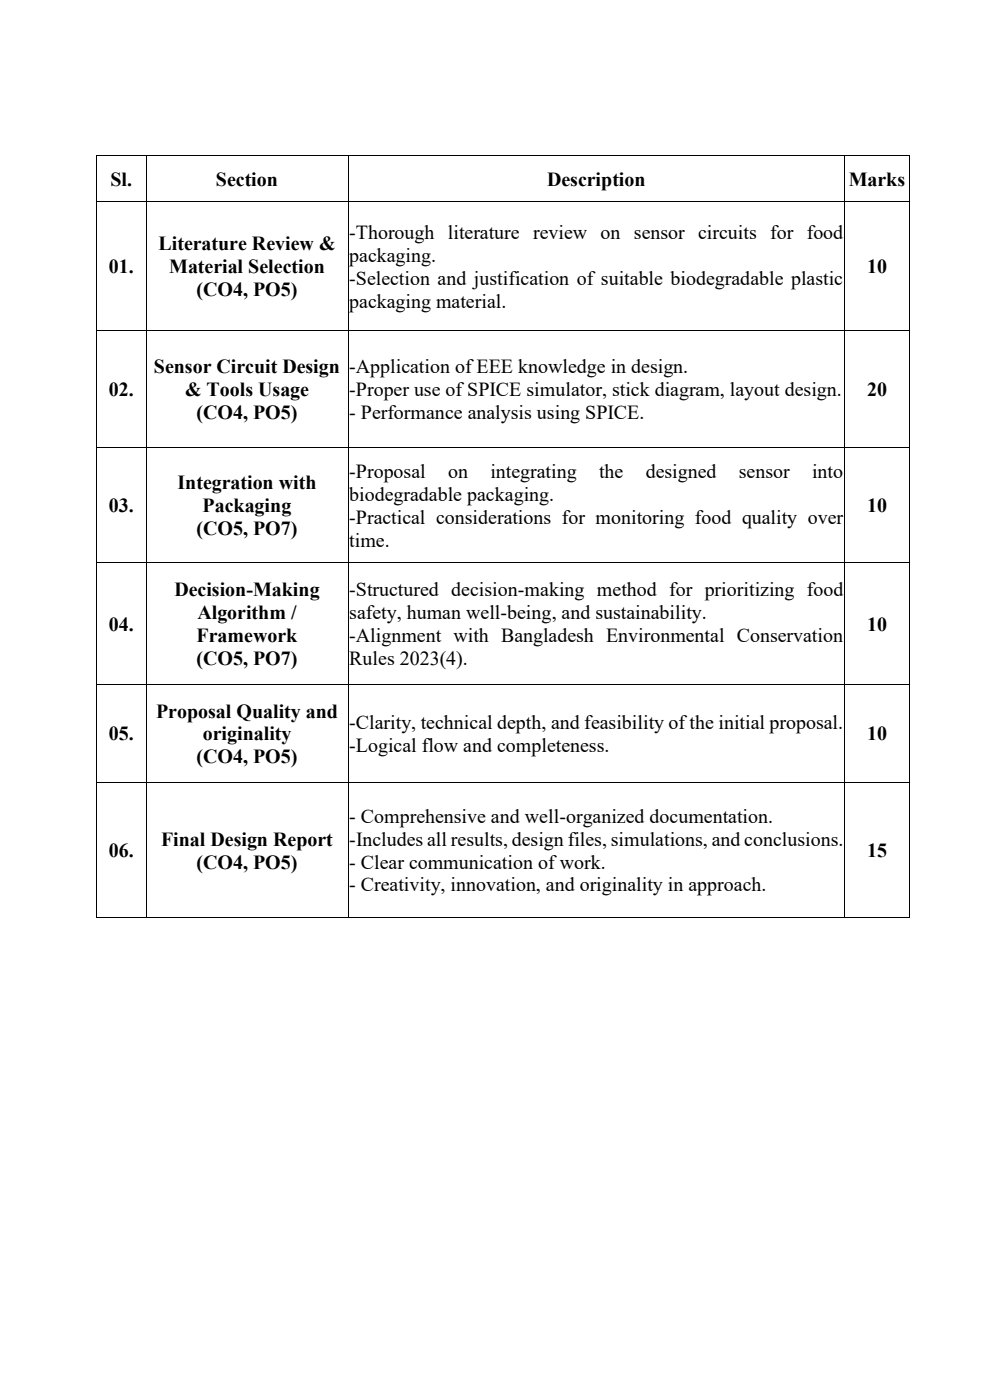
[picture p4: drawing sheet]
<svg xmlns="http://www.w3.org/2000/svg" width="210mm" height="297mm" viewBox="0 0 210 297" stroke-linecap="round" stroke-linejoin="round" font-family="sans-serif">
<defs><g id="words">
<g font-size="4.2">
<text x="23.4" y="39.4">Sl.</text>
<text x="45.8" y="39.4">Section</text>
<text x="116.1" y="39.4">Description</text>
<text x="180" y="39.4">Marks</text>
<text x="33.6" y="53.2">Literature Review &amp;</text>
<text x="74.1" y="50.7">-Thorough literature review on sensor circuits for food</text>
<text x="23.1" y="58">01.</text>
<text x="35.9" y="58">Material Selection</text>
<text x="74.1" y="55.6">packaging.</text>
<text x="183.9" y="58">10</text>
<text x="41.7" y="62.9">(CO4, PO5)</text>
<text x="74.1" y="60.5">-Selection and justification of suitable biodegradable plastic</text>
<text x="74.1" y="65.3">packaging material.</text>
<text x="32.6" y="79.2">Sensor Circuit Design</text>
<text x="74.1" y="79.2">-Application of EEE knowledge in design.</text>
<text x="23.1" y="84.1">02.</text>
<text x="39.3" y="84.1">&amp; Tools Usage</text>
<text x="41.7" y="89">(CO4, PO5)</text>
<text x="74.1" y="84.1">-Proper use of SPICE simulator, stick diagram, layout design.</text>
<text x="74.1" y="89">- Performance analysis using SPICE.</text>
<text x="183.9" y="84.1">20</text>
<text x="74.1" y="101.4">-Proposal</text>
<text x="95" y="101.4">on</text>
<text x="104" y="101.4">integrating</text>
<text x="127.1" y="101.4">the</text>
<text x="137" y="101.4">designed</text>
<text x="156.7" y="101.4">sensor</text>
<text x="172.3" y="101.4">into</text>
<text x="37.6" y="103.9">Integration with</text>
<text x="74.1" y="106.3">biodegradable packaging.</text>
<text x="23.1" y="108.7">03.</text>
<text x="41.7" y="113.6">(CO5, PO7)</text>
<text x="43" y="108.7">Packaging</text>
<text x="74.1" y="111.2">-Practical considerations for monitoring food quality over</text>
<text x="183.9" y="108.7">10</text>
<text x="74.1" y="116.1">time.</text>
<text x="37" y="126.6">Decision-Making</text>
<text x="41.9" y="131.5">Algorithm /</text>
<text x="74.1" y="126.6">-Structured decision-making method for prioritizing food</text>
<text x="74.1" y="131.5">safety, human well-being, and sustainability.</text>
<text x="23.1" y="133.9">04.</text>
<text x="41.7" y="136.4">Framework</text>
<text x="74.1" y="136.4">-Alignment with Bangladesh Environmental Conservation</text>
<text x="183.9" y="133.9">10</text>
<text x="41.7" y="141.2">(CO5, PO7)</text>
<text x="74.1" y="141.2">Rules 2023(4).</text>
<text x="33.1" y="152.3">Proposal Quality and</text>
<text x="74.1" y="154.8">-Clarity, technical depth, and feasibility of the initial proposal.</text>
<text x="23.1" y="157.2">05.</text>
<text x="43" y="157.2">originality</text>
<text x="74.1" y="159.7">-Logical flow and completeness.</text>
<text x="183.9" y="157.2">10</text>
<text x="41.7" y="162.1">(CO4, PO5)</text>
<text x="34.2" y="179.5">Final Design Report</text>
<text x="74.1" y="174.6">- Comprehensive and well-organized documentation.</text>
<text x="74.1" y="179.5">-Includes all results, design files, simulations, and conclusions.</text>
<text x="23.1" y="181.9">06.</text>
<text x="41.7" y="184.4">(CO4, PO5)</text>
<text x="74.1" y="184.4">- Clear communication of work.</text>
<text x="183.9" y="181.9">15</text>
<text x="74.1" y="189.3">- Creativity, innovation, and originality in approach.</text>
</g>
</g></defs>
<g fill="#000">
<path d="M20.4 32.9h.2v.4h-.2z" fill-rule="evenodd"/>
<path d="M20.4 32.9h.2v.2h-.2z" fill-rule="evenodd"/>
<path d="M30.9 33.1h.2v.2h-.2z" fill-rule="evenodd"/>
<path d="M30.9 32.9h.2v.2h-.2z" fill-rule="evenodd"/>
<path d="M73.8 33.1h.1v.2h-.1z" fill-rule="evenodd"/>
<path d="M73.8 32.9h.1v.2h-.1z" fill-rule="evenodd"/>
<path d="M179.1 33.1h.2v.2h-.2z" fill-rule="evenodd"/>
<path d="M179.1 32.9h.2v.2h-.2z" fill-rule="evenodd"/>
<path d="M192.8 32.9h.2v.4h-.2z" fill-rule="evenodd"/>
<path d="M192.8 32.9h.2v.2h-.2z" fill-rule="evenodd"/>
<path d="M20.4 42.8h.2v.4h-.2z" fill-rule="evenodd"/>
<path d="M30.9 42.8h.2v.4h-.2z" fill-rule="evenodd"/>
<path d="M73.8 42.8h.1v.4h-.1z" fill-rule="evenodd"/>
<path d="M179.1 42.8h.2v.4h-.2z" fill-rule="evenodd"/>
<path d="M192.8 42.8h.2v.4h-.2z" fill-rule="evenodd"/>
<path d="M20.4 70.2h.2v.4h-.2z" fill-rule="evenodd"/>
<path d="M30.9 70.2h.2v.4h-.2z" fill-rule="evenodd"/>
<path d="M73.8 70.2h.1v.4h-.1z" fill-rule="evenodd"/>
<path d="M179.1 70.2h.2v.4h-.2z" fill-rule="evenodd"/>
<path d="M192.8 70.2h.2v.4h-.2z" fill-rule="evenodd"/>
<path d="M20.4 94.9h.2v.4h-.2z" fill-rule="evenodd"/>
<path d="M30.9 94.9h.2v.4h-.2z" fill-rule="evenodd"/>
<path d="M73.8 94.9h.1v.4h-.1z" fill-rule="evenodd"/>
<path d="M179.1 94.9h.2v.4h-.2z" fill-rule="evenodd"/>
<path d="M192.8 94.9h.2v.4h-.2z" fill-rule="evenodd"/>
<path d="M20.4 119.4h.2v.5h-.2z" fill-rule="evenodd"/>
<path d="M30.9 119.4h.2v.5h-.2z" fill-rule="evenodd"/>
<path d="M73.8 119.4h.1v.5h-.1z" fill-rule="evenodd"/>
<path d="M179.1 119.4h.2v.5h-.2z" fill-rule="evenodd"/>
<path d="M192.8 119.4h.2v.5h-.2z" fill-rule="evenodd"/>
<path d="M20.4 145.3h.2v.4h-.2z" fill-rule="evenodd"/>
<path d="M30.9 145.3h.2v.4h-.2z" fill-rule="evenodd"/>
<path d="M73.8 145.3h.1v.4h-.1z" fill-rule="evenodd"/>
<path d="M179.1 145.3h.2v.4h-.2z" fill-rule="evenodd"/>
<path d="M192.8 145.3h.2v.4h-.2z" fill-rule="evenodd"/>
<path d="M20.4 166h.2v.4h-.2z" fill-rule="evenodd"/>
<path d="M30.9 166h.2v.4h-.2z" fill-rule="evenodd"/>
<path d="M73.8 166h.1v.4h-.1z" fill-rule="evenodd"/>
<path d="M179.1 166h.2v.4h-.2z" fill-rule="evenodd"/>
<path d="M192.8 166h.2v.4h-.2z" fill-rule="evenodd"/>
<path d="M20.4 194.7h.2v.1h-.2z" fill-rule="evenodd"/>
<path d="M20.4 194.7h.2v.1h-.2z" fill-rule="evenodd"/>
<path d="M30.9 194.7h.2v.1h-.2z" fill-rule="evenodd"/>
<path d="M73.8 194.7h.1v.1h-.1z" fill-rule="evenodd"/>
<path d="M179.1 194.7h.2v.1h-.2z" fill-rule="evenodd"/>
<path d="M192.8 194.7h.2v.1h-.2z" fill-rule="evenodd"/>
<path d="M192.8 194.7h.2v.1h-.2z" fill-rule="evenodd"/>
</g>
<g fill="none" stroke="#000" stroke-width=".21">
<path d="M20.5 33.3v9.5M20.6 33h10.3M31 33.3v9.5M31.1 33h42.7M73.8 33.3v9.5M73.9 33h105.2M179.2 33.3v9.5M179.3 33h13.5M192.9 33.3v9.5M20.5 43.2v27M20.6 42.8h10.3M31 43.2v27"/>
<path d="M31.1 42.8h42.7M73.8 43.2v27M73.9 42.8h105.2M179.2 43.2v27M179.3 42.8h13.5M192.9 43.2v27M20.5 70.6v24.3M20.6 70.2h10.3M31 70.6v24.3M31.1 70.2h42.7M73.8 70.6v24.3M73.9 70.2h105.2"/>
<path d="M179.2 70.6v24.3M179.3 70.2h13.5M192.9 70.6v24.3M20.5 95.3v24.1M20.6 95h10.3M31 95.3v24.1M31.1 95h42.7M73.8 95.3v24.1M73.9 95h105.2M179.2 95.3v24.1M179.3 95h13.5M192.9 95.3v24.1"/>
<path d="M20.5 119.9v25.4M20.6 119.5h10.3M31 119.9v25.4M31.1 119.5h42.7M73.8 119.9v25.4M73.9 119.5h105.2M179.2 119.9v25.4M179.3 119.5h13.5M192.9 119.9v25.4M20.5 145.7v20.3M20.6 145.3h10.3M31 145.7v20.3"/>
<path d="M31.1 145.3h42.7M73.8 145.7v20.3M73.9 145.3h105.2M179.2 145.7v20.3M179.3 145.3h13.5M192.9 145.7v20.3M20.5 166.4v28.3M20.6 166.1h10.3M31 166.4v28.3M31.1 166.1h42.7M73.8 166.4v28.3M73.9 166.1h105.2"/>
<path d="M179.2 166.4v28.3M179.3 166.1h13.5M192.9 166.4v28.3M20.6 194.8h10.3M31.1 194.8h42.7M73.9 194.8h105.2M179.3 194.8h13.5"/>
</g>
<use href="#words"/>
</svg>
